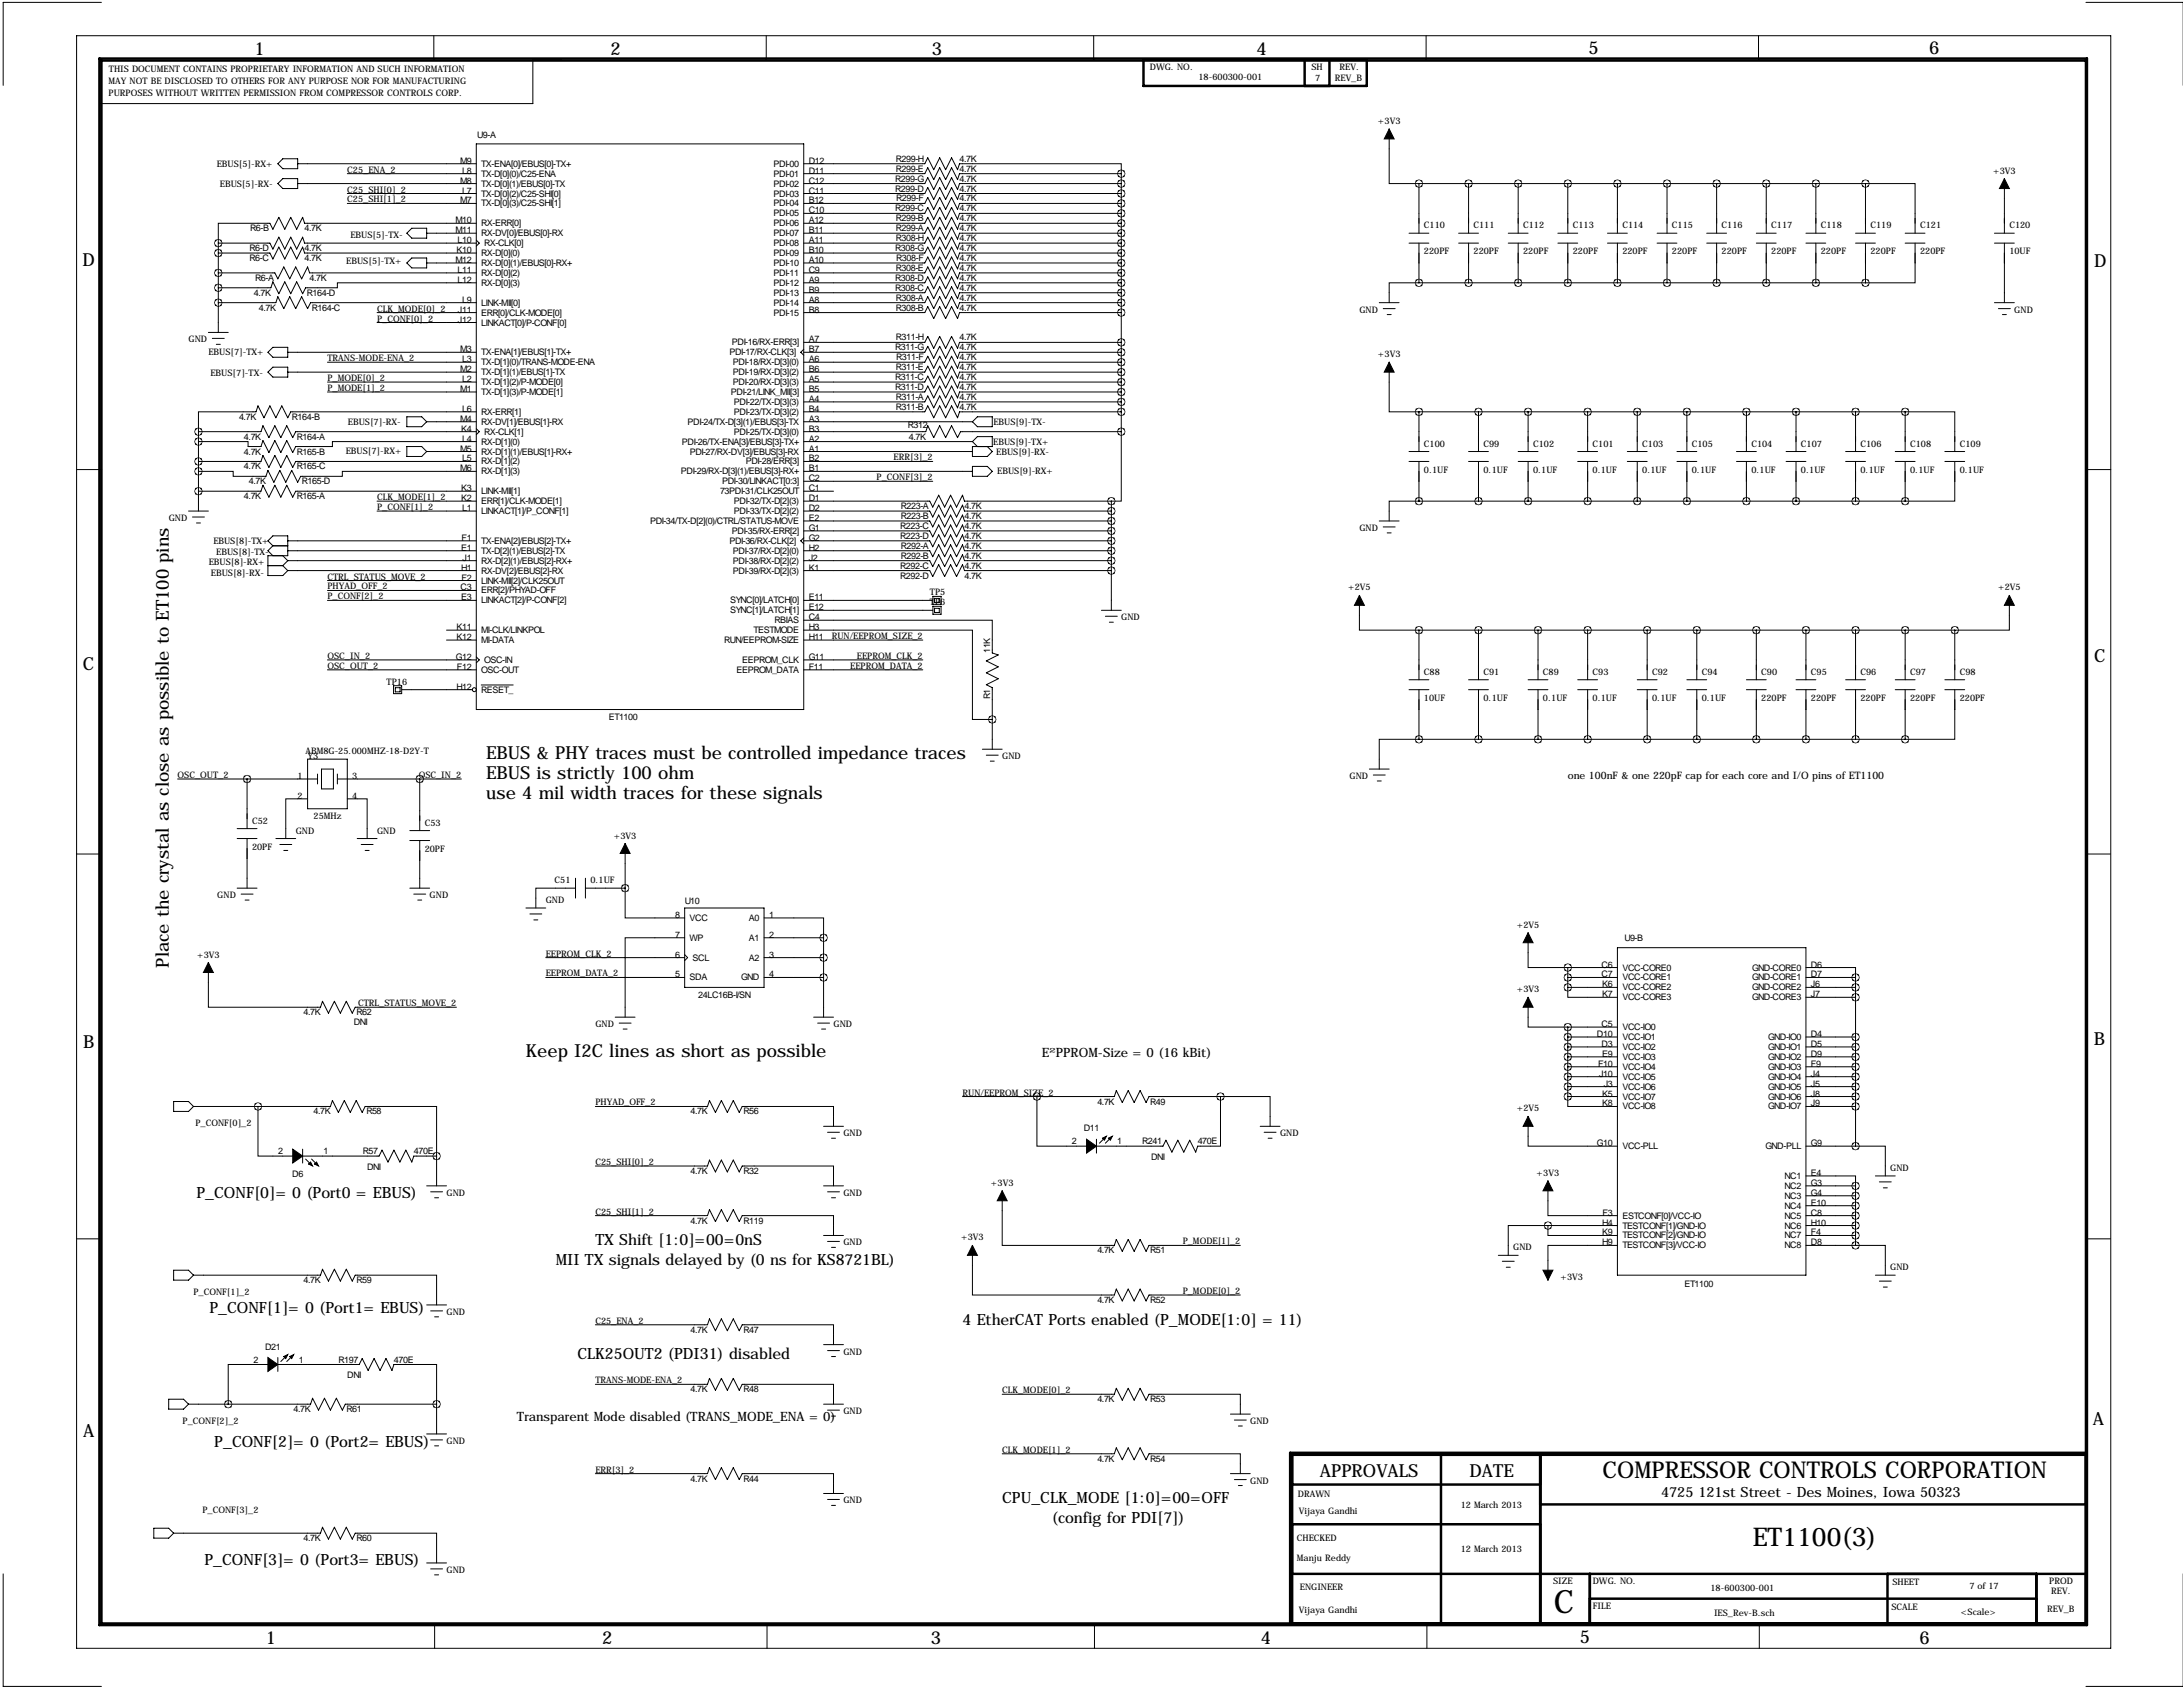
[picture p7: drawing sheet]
<svg xmlns="http://www.w3.org/2000/svg" width="559mm" height="432mm" viewBox="0 0 559 432" stroke-linecap="round" stroke-linejoin="round" font-family="sans-serif">
<defs><g id="words">
<text font-size="8.2" x="397.7" y="412.8">C</text>
<text font-size="6.6" x="448.7" y="395.8">ET1100(3)</text>
<text font-size="5.9" x="410.2" y="378.2">COMPRESSOR CONTROLS CORPORATION</text>
<g font-size="4.6">
<text x="65.1" y="14">1</text>
<text x="156.3" y="14">2</text>
<text x="238.5" y="14">3</text>
<text x="321.6" y="14">4</text>
<text x="406.6" y="13.8">5</text>
<text x="493.8" y="13.8">6</text>
<text x="21.1" y="68.1">D</text>
<text x="536.1" y="68.4">D</text>
<text x="21.2" y="171.4">C</text>
<text x="536" y="169.4">C</text>
<text x="124.5" y="194.3">EBUS &amp; PHY traces must be controlled impedance traces</text>
<text x="124.5" y="199.4">EBUS is strictly 100 ohm</text>
<text x="124.5" y="204.5">use 4 mil width traces for these signals</text>
<text x="43.2" y="247.6" transform="rotate(-90 43.2 247.6)">Place the crystal as close as possible to ET100 pins</text>
<text x="21.3" y="268.3">B</text>
<text x="535.9" y="267.4">B</text>
<text x="134.6" y="270.5">Keep I2C lines as short as possible</text>
<text x="535.7" y="364.7">A</text>
<text x="21.3" y="367.8">A</text>
<text x="337.8" y="378">APPROVALS</text>
<text x="376.2" y="378">DATE</text>
<text x="68" y="420.8">1</text>
<text x="154.1" y="420.8">2</text>
<text x="238.3" y="420.8">3</text>
<text x="322.7" y="420.7">4</text>
<text x="404.4" y="420.6">5</text>
<text x="491.4" y="420.8">6</text>
</g>
<g font-size="4">
<text x="50.3" y="306.6">P_CONF[0]= 0 (Port0 = EBUS)</text>
<text x="142.2" y="323.8">MII TX signals delayed by (0 ns for KS8721BL)</text>
<text x="152.4" y="318.8">TX Shift [1:0]=00=0nS</text>
<text x="53.6" y="336">P_CONF[1]= 0 (Port1= EBUS)</text>
<text x="246.4" y="339.1">4 EtherCAT Ports enabled (P_MODE[1:0] = 11)</text>
<text x="147.8" y="347.7">CLK25OUT2 (PDI31) disabled</text>
<text x="54.9" y="370.3">P_CONF[2]= 0 (Port2= EBUS)</text>
<text x="256.5" y="384.8">CPU_CLK_MODE [1:0]=00=OFF</text>
<text x="269.2" y="389.9">(config for PDI[7])</text>
<text x="52.3" y="400.6">P_CONF[3]= 0 (Port3= EBUS)</text>
</g>
<text font-size="3.6" x="425.2" y="383.3">4725 121st Street - Des Moines, Iowa 50323</text>
<g font-size="3.3">
<text x="266.7" y="270.5">E²PPROM-Size = 0 (16 kBit)</text>
<text x="132.3" y="363.7">Transparent Mode disabled (TRANS_MODE_ENA = 0)</text>
</g>
<text font-size="2.6" x="401.3" y="199.4">one 100nF &amp; one 220pF cap for each core and I/O pins of ET1100</text>
<g font-size="2.3">
<text x="294.3" y="17.9">DWG. NO.</text>
<text x="335.7" y="17.9">SH</text>
<text x="27.8" y="21.4">MAY NOT BE DISCLOSED TO OTHERS FOR ANY PURPOSE NOR FOR MANUFACTURING</text>
<text x="27.9" y="18.5">THIS DOCUMENT CONTAINS PROPRIETARY INFORMATION AND SUCH INFORMATION</text>
<text x="306.8" y="20.4">18-600300-001</text>
<text x="336.7" y="20.6">7</text>
<text x="341.7" y="20.6">REV_B</text>
<text x="342.9" y="18">REV.</text>
<text x="27.8" y="24.5">PURPOSES WITHOUT WRITTEN PERMISSION FROM COMPRESSOR CONTROLS CORP.</text>
<text x="122.2" y="35.3">U9-A</text>
<text x="352.7" y="31.8">+3V3</text>
<text x="117.8" y="41.9">M9</text>
<text x="207" y="41.9">D12</text>
<text x="229.3" y="41.4">R299-H</text>
<text x="245.6" y="41.4">4.7K</text>
<text x="55.5" y="42.8">EBUS[5]-RX+</text>
<text x="56.3" y="47.8">EBUS[5]-RX-</text>
<text x="88.9" y="44.2">C25_ENA_2</text>
<text x="117.8" y="47">M8</text>
<text x="118.3" y="44.4">L8</text>
<text x="123.2" y="42.7">TX-ENA[0]/EBUS[0]-TX+</text>
<text x="123.2" y="45.2">TX-D[0](0)/C25-ENA</text>
<text x="123.2" y="47.8">TX-D[0](1)/EBUS[0]-TX</text>
<text x="198" y="47.8">PDI-02</text>
<text x="198" y="45.2">PDI-01</text>
<text x="198" y="42.7">PDI-00</text>
<text x="207" y="47">C12</text>
<text x="207" y="44.4">D11</text>
<text x="229.2" y="46.5">R299-G</text>
<text x="229.3" y="43.9">R299-E</text>
<text x="245.6" y="43.9">4.7K</text>
<text x="245.6" y="46.5">4.7K</text>
<text x="510.2" y="44.4">+3V3</text>
<text x="88.9" y="49.3">C25_SHI[0]_2</text>
<text x="88.9" y="51.8">C25_SHI[1]_2</text>
<text x="117.8" y="52.1">M7</text>
<text x="118.3" y="49.5">L7</text>
<text x="123.2" y="50.3">TX-D[0](2)/C25-SHI[0]</text>
<text x="123.2" y="52.8">TX-D[0](3)/C25-SHI[1]</text>
<text x="198" y="50.3">PDI-03</text>
<text x="198" y="52.8">PDI-04</text>
<text x="207" y="49.5">C11</text>
<text x="207" y="52.1">B12</text>
<text x="229.2" y="49">R299-D</text>
<text x="229.4" y="51.6">R299-F</text>
<text x="245.6" y="49">4.7K</text>
<text x="245.6" y="51.6">4.7K</text>
<text x="64" y="59.2">R6-B</text>
<text x="78" y="59.2">4.7K</text>
<text x="116.6" y="57.1">M10</text>
<text x="116.6" y="59.7">M11</text>
<text x="123.2" y="57.9">RX-ERR[0]</text>
<text x="198" y="55.4">PDI-05</text>
<text x="198" y="57.9">PDI-06</text>
<text x="207" y="54.6">C10</text>
<text x="207" y="57.1">A12</text>
<text x="207" y="59.7">B11</text>
<text x="229.2" y="54.1">R299-C</text>
<text x="229.3" y="59.2">R299-A</text>
<text x="229.3" y="56.6">R299-B</text>
<text x="245.6" y="59.2">4.7K</text>
<text x="245.6" y="56.6">4.7K</text>
<text x="245.6" y="54.1">4.7K</text>
<text x="364.5" y="58.4">C110</text>
<text x="377.2" y="58.4">C111</text>
<text x="389.9" y="58.4">C112</text>
<text x="402.6" y="58.4">C113</text>
<text x="415.3" y="58.4">C114</text>
<text x="428" y="58.4">C115</text>
<text x="440.7" y="58.4">C116</text>
<text x="453.4" y="58.4">C117</text>
<text x="466.1" y="58.4">C118</text>
<text x="478.8" y="58.4">C119</text>
<text x="491.5" y="58.4">C121</text>
<text x="514.3" y="58.4">C120</text>
<text x="63.9" y="64.3">R6-D</text>
<text x="78" y="64.3">4.7K</text>
<text x="89.7" y="61">EBUS[5]-TX-</text>
<text x="116.8" y="64.8">K10</text>
<text x="117.1" y="62.2">L10</text>
<text x="123.2" y="60.5">RX-DV[0]/EBUS[0]-RX</text>
<text x="123.2" y="65.5">RX-D[0](0)</text>
<text x="124" y="63">RX-CLK[0]</text>
<text x="198" y="60.5">PDI-07</text>
<text x="198" y="63">PDI-08</text>
<text x="198" y="65.5">PDI-09</text>
<text x="207" y="62.2">A11</text>
<text x="207" y="64.8">B10</text>
<text x="229.2" y="64.3">R308-G</text>
<text x="229.3" y="61.7">R308-H</text>
<text x="245.6" y="64.3">4.7K</text>
<text x="245.6" y="61.7">4.7K</text>
<text x="364.5" y="65.1">220PF</text>
<text x="377.2" y="65.1">220PF</text>
<text x="389.9" y="65.1">220PF</text>
<text x="402.6" y="65.1">220PF</text>
<text x="415.3" y="65.1">220PF</text>
<text x="428" y="65.1">220PF</text>
<text x="440.7" y="65.1">220PF</text>
<text x="453.4" y="65.1">220PF</text>
<text x="466.1" y="65.1">220PF</text>
<text x="478.8" y="65.1">220PF</text>
<text x="491.5" y="65.1">220PF</text>
<text x="514.3" y="65.1">10UF</text>
<text x="63.9" y="66.8">R6-C</text>
<text x="65.3" y="71.9">R6-A</text>
<text x="78" y="66.8">4.7K</text>
<text x="79.2" y="71.9">4.7K</text>
<text x="88.6" y="67.7">EBUS[5]-TX+</text>
<text x="116.6" y="67.3">M12</text>
<text x="117.1" y="69.8">L11</text>
<text x="123.2" y="68.1">RX-D[0](1)/EBUS[0]-RX+</text>
<text x="123.2" y="70.6">RX-D[0](2)</text>
<text x="198" y="68.1">PDI-10</text>
<text x="198" y="70.6">PDI-11</text>
<text x="207" y="67.3">A10</text>
<text x="207" y="69.8">C9</text>
<text x="229.2" y="71.9">R308-D</text>
<text x="229.3" y="69.3">R308-E</text>
<text x="229.4" y="66.8">R308-F</text>
<text x="245.6" y="71.9">4.7K</text>
<text x="245.6" y="69.3">4.7K</text>
<text x="245.6" y="66.8">4.7K</text>
<text x="65" y="75.7">4.7K</text>
<text x="78.5" y="75.7">R164-D</text>
<text x="117.1" y="72.4">L12</text>
<text x="118.3" y="77.5">L9</text>
<text x="123.2" y="73.2">RX-D[0](3)</text>
<text x="198" y="73.2">PDI-12</text>
<text x="198" y="75.7">PDI-13</text>
<text x="207" y="72.4">A9</text>
<text x="207" y="74.9">B9</text>
<text x="207" y="77.5">A8</text>
<text x="229.2" y="74.4">R308-C</text>
<text x="229.3" y="77">R308-A</text>
<text x="245.6" y="77">4.7K</text>
<text x="245.6" y="74.4">4.7K</text>
<text x="66.3" y="79.5">4.7K</text>
<text x="79.8" y="79.5">R164-C</text>
<text x="96.5" y="82.3">P_CONF[0]_2</text>
<text x="96.5" y="79.8">CLK_MODE[0]_2</text>
<text x="117.2" y="80">J11</text>
<text x="117.2" y="82.6">J12</text>
<text x="123.2" y="78.2">LINK-MII[0]</text>
<text x="123.2" y="80.8">ERR[0]/CLK-MODE[0]</text>
<text x="123.2" y="83.3">LINKACT[0]/P-CONF[0]</text>
<text x="198" y="78.2">PDI-14</text>
<text x="198" y="80.8">PDI-15</text>
<text x="207" y="80">B8</text>
<text x="229.3" y="79.5">R308-B</text>
<text x="245.6" y="79.5">4.7K</text>
<text x="348" y="80">GND</text>
<text x="515.6" y="80">GND</text>
<text x="48.3" y="87.6">GND</text>
<text x="187.3" y="88.4">PDI-16/RX-ERR[3]</text>
<text x="207" y="87.6">A7</text>
<text x="229.2" y="89.7">R311-G</text>
<text x="229.3" y="87.1">R311-H</text>
<text x="245.6" y="89.7">4.7K</text>
<text x="245.6" y="87.1">4.7K</text>
<text x="53.3" y="90.8">EBUS[7]-TX+</text>
<text x="83.8" y="92.5">TRANS-MODE-ENA_2</text>
<text x="117.8" y="90.2">M3</text>
<text x="117.8" y="95.3">M2</text>
<text x="118.3" y="92.7">L3</text>
<text x="123.2" y="90.9">TX-ENA[1]/EBUS[1]-TX+</text>
<text x="123.2" y="93.5">TX-D[1](0)/TRANS-MODE-ENA</text>
<text x="186.7" y="90.9">PDI-17/RX-CLK[3]</text>
<text x="187.6" y="93.5">PDI-18/RX-D[3](0)</text>
<text x="207" y="90.2">B7</text>
<text x="207" y="92.7">A6</text>
<text x="207" y="95.3">B6</text>
<text x="229.3" y="94.7">R311-E</text>
<text x="229.4" y="92.2">R311-F</text>
<text x="245.6" y="94.7">4.7K</text>
<text x="245.6" y="92.2">4.7K</text>
<text x="352.7" y="91.4">+3V3</text>
<text x="53.9" y="96.4">EBUS[7]-TX-</text>
<text x="83.8" y="97.5">P_MODE[0]_2</text>
<text x="83.8" y="100.1">P_MODE[1]_2</text>
<text x="117.8" y="100.3">M1</text>
<text x="118.3" y="97.8">L2</text>
<text x="123.2" y="96">TX-D[1](1)/EBUS[1]-TX</text>
<text x="123.2" y="98.6">TX-D[1](2)/P-MODE[0]</text>
<text x="123.2" y="101.1">TX-D[1](3)/P-MODE[1]</text>
<text x="187.1" y="101.1">PDI-21/LINK_MII[3]</text>
<text x="187.6" y="96">PDI-19/RX-D[3](2)</text>
<text x="187.6" y="98.6">PDI-20/RX-D[3](3)</text>
<text x="207" y="97.8">A5</text>
<text x="207" y="100.3">B5</text>
<text x="229.2" y="97.3">R311-C</text>
<text x="229.2" y="99.8">R311-D</text>
<text x="245.6" y="97.3">4.7K</text>
<text x="245.6" y="99.8">4.7K</text>
<text x="61.2" y="107.5">4.7K</text>
<text x="74.7" y="107.5">R164-B</text>
<text x="117.8" y="108">M4</text>
<text x="118.3" y="105.4">L6</text>
<text x="123.2" y="106.2">RX-ERR[1]</text>
<text x="187.9" y="103.6">PDI-22/TX-D[3](3)</text>
<text x="187.9" y="106.2">PDI-23/TX-D[3](2)</text>
<text x="207" y="102.9">A4</text>
<text x="207" y="105.4">B4</text>
<text x="207" y="108">A3</text>
<text x="229.3" y="102.4">R311-A</text>
<text x="229.3" y="104.9">R311-B</text>
<text x="245.6" y="102.4">4.7K</text>
<text x="245.6" y="104.9">4.7K</text>
<text x="62.5" y="112.5">4.7K</text>
<text x="76" y="112.5">R164-A</text>
<text x="89" y="108.7">EBUS[7]-RX-</text>
<text x="118" y="110.5">K4</text>
<text x="118.3" y="113">L4</text>
<text x="123.2" y="108.7">RX-DV[1]/EBUS[1]-RX</text>
<text x="123.2" y="113.8">RX-D[1](0)</text>
<text x="124" y="111.3">RX-CLK[1]</text>
<text x="174.6" y="113.8">PDI-26/TX-ENA[3]/EBUS[3]-TX+</text>
<text x="176" y="108.7">PDI-24/TX-D[3](1)/EBUS[3]-TX</text>
<text x="187.9" y="111.3">PDI-25/TX-D[3](0)</text>
<text x="207" y="110.5">B3</text>
<text x="207" y="113">A2</text>
<text x="232.4" y="109.5">R312</text>
<text x="232.6" y="112.5">4.7K</text>
<text x="254.2" y="113.8">EBUS[9]-TX+</text>
<text x="254.3" y="108.7">EBUS[9]-TX-</text>
<text x="62.5" y="116.3">4.7K</text>
<text x="76" y="116.3">R165-B</text>
<text x="88.5" y="116.3">EBUS[7]-RX+</text>
<text x="117.8" y="115.6">M5</text>
<text x="118.3" y="118.1">L5</text>
<text x="123.2" y="116.3">RX-D[1](1)/EBUS[1]-RX+</text>
<text x="123.2" y="118.9">RX-D[1](2)</text>
<text x="176.5" y="116.3">PDI-27/RX-DV[3]/EBUS[3]-RX</text>
<text x="190.9" y="118.9">PDI-28/ERR[3]</text>
<text x="207" y="115.6">A1</text>
<text x="207" y="118.1">B2</text>
<text x="228.7" y="117.9">ERR[3]_2</text>
<text x="255" y="116.6">EBUS[9]-RX-</text>
<text x="364.5" y="114.3">C100</text>
<text x="379.7" y="114.3">C99</text>
<text x="392.4" y="114.3">C102</text>
<text x="407.7" y="114.3">C101</text>
<text x="420.4" y="114.3">C103</text>
<text x="433.1" y="114.3">C105</text>
<text x="448.3" y="114.3">C104</text>
<text x="461" y="114.3">C107</text>
<text x="476.2" y="114.3">C106</text>
<text x="488.9" y="114.3">C108</text>
<text x="501.6" y="114.3">C109</text>
<text x="62.5" y="120.2">4.7K</text>
<text x="63.7" y="124">4.7K</text>
<text x="76" y="120.2">R165-C</text>
<text x="77.3" y="124">R165-D</text>
<text x="117.8" y="120.7">M6</text>
<text x="118" y="125.7">K3</text>
<text x="123.2" y="121.4">RX-D[1](3)</text>
<text x="174.3" y="121.4">PDI-29/RX-D[3](1)/EBUS[3]-RX+</text>
<text x="184.8" y="124">PDI-30/LINKACT[0:3]</text>
<text x="207" y="120.7">B1</text>
<text x="207" y="123.2">C2</text>
<text x="207" y="125.7">C1</text>
<text x="224.4" y="122.9">P_CONF[3]_2</text>
<text x="255.3" y="121.4">EBUS[9]-RX+</text>
<text x="364.5" y="121">0.1UF</text>
<text x="379.7" y="121">0.1UF</text>
<text x="392.4" y="121">0.1UF</text>
<text x="407.7" y="121">0.1UF</text>
<text x="420.4" y="121">0.1UF</text>
<text x="433.1" y="121">0.1UF</text>
<text x="448.3" y="121">0.1UF</text>
<text x="461" y="121">0.1UF</text>
<text x="476.2" y="121">0.1UF</text>
<text x="488.9" y="121">0.1UF</text>
<text x="501.6" y="121">0.1UF</text>
<text x="62.5" y="127.8">4.7K</text>
<text x="76" y="127.8">R165-A</text>
<text x="96.5" y="128">CLK_MODE[1]_2</text>
<text x="96.5" y="130.6">P_CONF[1]_2</text>
<text x="118" y="128.3">K2</text>
<text x="118.3" y="130.8">L1</text>
<text x="123.2" y="126.5">LINK-MII[1]</text>
<text x="123.2" y="129">ERR[1]/CLK-MODE[1]</text>
<text x="123.2" y="131.6">LINKACT[1]/P_CONF[1]</text>
<text x="184.3" y="126.5">73PDI-31/CLK25OUT</text>
<text x="187.9" y="129">PDI-32/TX-D[2](3)</text>
<text x="187.9" y="131.6">PDI-33/TX-D[2](2)</text>
<text x="207" y="128.3">D1</text>
<text x="207" y="130.8">D2</text>
<text x="230.6" y="130.3">R223-A</text>
<text x="246.9" y="130.3">4.7K</text>
<text x="43.2" y="133.4">GND</text>
<text x="166.4" y="134.1">PDI-34/TX-D[2](0)/CTRL/STATUS-MOVE</text>
<text x="187.3" y="136.7">PDI-35/RX-ERR[2]</text>
<text x="207" y="133.4">E2</text>
<text x="207" y="135.9">G1</text>
<text x="230.4" y="137.9">R223-D</text>
<text x="230.4" y="135.4">R223-C</text>
<text x="230.6" y="132.9">R223-B</text>
<text x="246.9" y="137.9">4.7K</text>
<text x="246.9" y="135.4">4.7K</text>
<text x="246.9" y="132.9">4.7K</text>
<text x="348" y="135.9">GND</text>
<text x="54.6" y="139.2">EBUS[8]-TX+</text>
<text x="55.4" y="142">EBUS[8]-TX-</text>
<text x="118" y="141">E1</text>
<text x="118.1" y="138.4">F1</text>
<text x="118.4" y="143.5">J1</text>
<text x="123.2" y="139.2">TX-ENA[2]/EBUS[2]-TX+</text>
<text x="123.2" y="141.7">TX-D[2](1)/EBUS[2]-TX</text>
<text x="186.7" y="139.2">PDI-36/RX-CLK[2]</text>
<text x="187.6" y="141.7">PDI-37/RX-D[2](0)</text>
<text x="207" y="138.4">G2</text>
<text x="207" y="141">H2</text>
<text x="207" y="143.5">J2</text>
<text x="230.6" y="140.5">R292-A</text>
<text x="230.6" y="143">R292-B</text>
<text x="246.9" y="140.5">4.7K</text>
<text x="246.9" y="143">4.7K</text>
<text x="53.5" y="144.5">EBUS[8]-RX+</text>
<text x="54" y="147.3">EBUS[8]-RX-</text>
<text x="83.8" y="148.3">CTRL_STATUS_MOVE_2</text>
<text x="118" y="146.1">H1</text>
<text x="118.1" y="148.6">F2</text>
<text x="123.2" y="144.3">RX-D[2](1)/EBUS[2]-RX+</text>
<text x="123.2" y="146.8">RX-DV[2]/EBUS[2]-RX</text>
<text x="123.2" y="149.4">LINK-MII[2]/CLK25OUT</text>
<text x="187.6" y="144.3">PDI-38/RX-D[2](2)</text>
<text x="187.6" y="146.8">PDI-39/RX-D[2](3)</text>
<text x="207" y="146.1">K1</text>
<text x="230.4" y="148.1">R292-D</text>
<text x="230.4" y="145.6">R292-C</text>
<text x="246.9" y="148.1">4.7K</text>
<text x="246.9" y="145.6">4.7K</text>
<text x="83.8" y="150.9">PHYAD_OFF_2</text>
<text x="83.8" y="153.4">P_CONF[2]_2</text>
<text x="117.9" y="151.1">C3</text>
<text x="118" y="153.7">E3</text>
<text x="123.2" y="151.9">ERR[2]/PHYAD-OFF</text>
<text x="123.2" y="154.4">LINKACT[2]/P-CONF[2]</text>
<text x="186.9" y="154.4">SYNC[0]/LATCH[0]</text>
<text x="207" y="153.7">E11</text>
<text x="238.1" y="152.4">TP5</text>
<text x="238.1" y="154.9">TP6</text>
<text x="345.1" y="151.1">+2V5</text>
<text x="511.5" y="151.1">+2V5</text>
<text x="116.8" y="161.3">K11</text>
<text x="186.9" y="157">SYNC[1]/LATCH[1]</text>
<text x="198.3" y="159.5">RBIAS</text>
<text x="207" y="156.2">E12</text>
<text x="207" y="158.8">C4</text>
<text x="207" y="161.3">H3</text>
<text x="287" y="158.8">GND</text>
<text x="116.8" y="163.8">K12</text>
<text x="123.2" y="162.1">MI-CLK/LINKPOL</text>
<text x="123.2" y="164.6">MI-DATA</text>
<text x="185.4" y="164.6">RUN/EEPROM-SIZE</text>
<text x="192.9" y="162.1">TESTMODE</text>
<text x="207" y="163.8">H11</text>
<text x="212.9" y="163.6">RUN/EEPROM_SIZE_2</text>
<text x="253.5" y="167.1" transform="rotate(-90 253.5 167.1)">11K</text>
<text x="83.8" y="168.7">OSC_IN_2</text>
<text x="83.8" y="171.2">OSC_OUT_2</text>
<text x="116.7" y="168.9">G12</text>
<text x="117" y="171.5">F12</text>
<text x="123.2" y="172.2">OSC-OUT</text>
<text x="124" y="169.7">OSC-IN</text>
<text x="188.5" y="172.2">EEPROM_DATA</text>
<text x="190" y="169.7">EEPROM_CLK</text>
<text x="207" y="168.9">G11</text>
<text x="207" y="171.5">F11</text>
<text x="217.6" y="171.2">EEPROM_DATA_2</text>
<text x="219.4" y="168.7">EEPROM_CLK_2</text>
<text x="364.5" y="172.7">C88</text>
<text x="379.7" y="172.7">C91</text>
<text x="395" y="172.7">C89</text>
<text x="407.7" y="172.7">C93</text>
<text x="422.9" y="172.7">C92</text>
<text x="435.6" y="172.7">C94</text>
<text x="450.8" y="172.7">C90</text>
<text x="463.5" y="172.7">C95</text>
<text x="476.2" y="172.7">C96</text>
<text x="488.9" y="172.7">C97</text>
<text x="501.6" y="172.7">C98</text>
<text x="99" y="175.3">TP16</text>
<text x="116.8" y="176.5">H12</text>
<text x="123.2" y="177.3">RESET_</text>
<text x="253.5" y="179" transform="rotate(-90 253.5 179)">R1</text>
<text x="364.5" y="179.4">10UF</text>
<text x="379.7" y="179.4">0.1UF</text>
<text x="395" y="179.4">0.1UF</text>
<text x="407.7" y="179.4">0.1UF</text>
<text x="422.9" y="179.4">0.1UF</text>
<text x="435.6" y="179.4">0.1UF</text>
<text x="450.8" y="179.4">220PF</text>
<text x="463.5" y="179.4">220PF</text>
<text x="476.2" y="179.4">220PF</text>
<text x="488.9" y="179.4">220PF</text>
<text x="501.6" y="179.4">220PF</text>
<text x="155.8" y="184.4">ET1100</text>
<text x="78.2" y="193">ABM8G-25.000MHZ-18-D2Y-T</text>
<text x="78.7" y="194.3">Y3</text>
<text x="256.5" y="194.3">GND</text>
<text x="45.5" y="199.1">OSC_OUT_2</text>
<text x="76.2" y="199.4">1</text>
<text x="90.2" y="199.4">3</text>
<text x="107.2" y="199.1">OSC_IN_2</text>
<text x="345.4" y="199.4">GND</text>
<text x="76.2" y="204.5">2</text>
<text x="80.3" y="209.5">25MHz</text>
<text x="90.2" y="204.5">4</text>
<text x="64.5" y="210.8">C52</text>
<text x="75.7" y="213.4">GND</text>
<text x="96.5" y="213.4">GND</text>
<text x="108.7" y="211.3">C53</text>
<text x="157.1" y="214.6">+3V3</text>
<text x="64.5" y="217.5">20PF</text>
<text x="108.7" y="218">20PF</text>
<text x="142" y="226.1">C51</text>
<text x="151.1" y="226.1">0.1UF</text>
<text x="55.6" y="229.9">GND</text>
<text x="110" y="229.9">GND</text>
<text x="139.7" y="231.1">GND</text>
<text x="175.3" y="231.4">U10</text>
<text x="172.8" y="234.9">8</text>
<text x="176.5" y="235.7">VCC</text>
<text x="191.7" y="235.7">A0</text>
<text x="196.8" y="234.9">1</text>
<text x="388.3" y="237.5">+2V5</text>
<text x="50.4" y="245.1">+3V3</text>
<text x="139.7" y="244.9">EEPROM_CLK_2</text>
<text x="172.8" y="245.1">6</text>
<text x="172.8" y="240">7</text>
<text x="176.5" y="240.8">WP</text>
<text x="177.3" y="245.9">SCL</text>
<text x="191.7" y="240.8">A1</text>
<text x="191.7" y="245.9">A2</text>
<text x="196.8" y="240">2</text>
<text x="196.8" y="245.1">3</text>
<text x="415.8" y="240.8">U9-B</text>
<text x="139.7" y="249.9">EEPROM_DATA_2</text>
<text x="172.8" y="250.2">5</text>
<text x="176.5" y="251">SDA</text>
<text x="189.7" y="251">GND</text>
<text x="196.8" y="250.2">4</text>
<text x="410" y="247.6">C6</text>
<text x="410" y="250.2">C7</text>
<text x="415.3" y="248.4">VCC-CORE0</text>
<text x="415.3" y="251">VCC-CORE1</text>
<text x="448.5" y="248.4">GND-CORE0</text>
<text x="448.5" y="251">GND-CORE1</text>
<text x="463.5" y="247.6">D6</text>
<text x="463.5" y="250.2">D7</text>
<text x="91.7" y="257.6">CTRL_STATUS_MOVE_2</text>
<text x="178.7" y="255.5">24LC16B-I/SN</text>
<text x="388.3" y="254">+3V3</text>
<text x="410.1" y="252.7">K6</text>
<text x="410.1" y="255.3">K7</text>
<text x="415.3" y="253.5">VCC-CORE2</text>
<text x="415.3" y="256">VCC-CORE3</text>
<text x="448.5" y="253.5">GND-CORE2</text>
<text x="448.5" y="256">GND-CORE3</text>
<text x="463.5" y="252.7">J6</text>
<text x="463.5" y="255.3">J7</text>
<text x="77.7" y="259.9">4.7K</text>
<text x="90.6" y="262.4">DNI</text>
<text x="91.2" y="259.9">R62</text>
<text x="152.4" y="262.9">GND</text>
<text x="213.4" y="262.9">GND</text>
<text x="410" y="262.9">C5</text>
<text x="415.3" y="263.7">VCC-IO0</text>
<text x="408.8" y="265.4">D10</text>
<text x="410" y="268">D3</text>
<text x="415.3" y="266.2">VCC-IO1</text>
<text x="415.3" y="268.7">VCC-IO2</text>
<text x="452.6" y="266.2">GND-IO0</text>
<text x="452.6" y="268.7">GND-IO1</text>
<text x="463.5" y="265.4">D4</text>
<text x="463.5" y="268">D5</text>
<text x="409.1" y="273">F10</text>
<text x="409.3" y="275.6">J10</text>
<text x="410.1" y="270.5">E9</text>
<text x="415.3" y="271.3">VCC-IO3</text>
<text x="415.3" y="273.8">VCC-IO4</text>
<text x="452.6" y="271.3">GND-IO2</text>
<text x="452.6" y="273.8">GND-IO3</text>
<text x="463.5" y="270.5">D9</text>
<text x="463.5" y="273">F9</text>
<text x="463.5" y="275.6">J4</text>
<text x="246.4" y="280.4">RUN/EEPROM_SIZE_2</text>
<text x="410.1" y="280.7">K5</text>
<text x="410.5" y="278.1">J3</text>
<text x="415.3" y="276.4">VCC-IO5</text>
<text x="415.3" y="278.9">VCC-IO6</text>
<text x="415.3" y="281.4">VCC-IO7</text>
<text x="452.6" y="276.4">GND-IO4</text>
<text x="452.6" y="278.9">GND-IO5</text>
<text x="452.6" y="281.4">GND-IO6</text>
<text x="463.5" y="278.1">J5</text>
<text x="463.5" y="280.7">J8</text>
<text x="80.2" y="285.3">4.7K</text>
<text x="93.8" y="285.3">R58</text>
<text x="152.4" y="283">PHYAD_OFF_2</text>
<text x="176.8" y="285.3">4.7K</text>
<text x="190.3" y="285.3">R56</text>
<text x="280.9" y="282.7">4.7K</text>
<text x="294.4" y="282.7">R49</text>
<text x="388.3" y="284.5">+2V5</text>
<text x="410.1" y="283.2">K8</text>
<text x="415.3" y="284">VCC-IO8</text>
<text x="452.6" y="284">GND-IO7</text>
<text x="463.5" y="283.2">J9</text>
<text x="50" y="288.3">P_CONF[0]_2</text>
<text x="215.9" y="290.8">GND</text>
<text x="274.4" y="292.9">2</text>
<text x="277.4" y="289.6">D11</text>
<text x="286" y="292.9">1</text>
<text x="292.4" y="292.9">R241</text>
<text x="306.6" y="292.9">470E</text>
<text x="327.7" y="290.8">GND</text>
<text x="408.8" y="293.4">G10</text>
<text x="463.5" y="293.4">G9</text>
<text x="71.2" y="295.4">2</text>
<text x="82.8" y="295.4">1</text>
<text x="92.9" y="295.4">R57</text>
<text x="94" y="299.5">DNI</text>
<text x="105.9" y="295.4">470E</text>
<text x="152.4" y="298.2">C25_SHI[0]_2</text>
<text x="294.6" y="296.9">DNI</text>
<text x="415.3" y="294.1">VCC-PLL</text>
<text x="451.9" y="294.1">GND-PLL</text>
<text x="483.9" y="299.7">GND</text>
<text x="74.8" y="301.3">D6</text>
<text x="176.8" y="300.5">4.7K</text>
<text x="190.3" y="300.5">R32</text>
<text x="253.6" y="303.5">+3V3</text>
<text x="393.3" y="301">+3V3</text>
<text x="456.8" y="301.8">NC1</text>
<text x="456.8" y="304.3">NC2</text>
<text x="463.5" y="301">E4</text>
<text x="463.5" y="303.5">G3</text>
<text x="114.3" y="306.1">GND</text>
<text x="152.4" y="310.9">C25_SHI[1]_2</text>
<text x="215.9" y="306.1">GND</text>
<text x="410.2" y="311.1">F3</text>
<text x="415.3" y="311.9">ESTCONF[0]/VCC-IO</text>
<text x="456.8" y="306.8">NC3</text>
<text x="456.8" y="309.4">NC4</text>
<text x="456.8" y="311.9">NC5</text>
<text x="463.5" y="306.1">G4</text>
<text x="463.5" y="308.6">E10</text>
<text x="463.5" y="311.1">C8</text>
<text x="176.8" y="313.2">4.7K</text>
<text x="190.3" y="313.2">R119</text>
<text x="246" y="317.5">+3V3</text>
<text x="410.1" y="313.7">H4</text>
<text x="410.1" y="316.2">K9</text>
<text x="415.3" y="314.5">TESTCONF[1]/GND-IO</text>
<text x="415.3" y="317">TESTCONF[2]/GND-IO</text>
<text x="456.8" y="317">NC7</text>
<text x="456.8" y="314.5">NC6</text>
<text x="463.5" y="316.2">F4</text>
<text x="463.5" y="313.7">H10</text>
<text x="215.9" y="318.8">GND</text>
<text x="280.9" y="320.8">4.7K</text>
<text x="294.4" y="320.8">R51</text>
<text x="302.7" y="318.5">P_MODE[1]_2</text>
<text x="387.3" y="320">GND</text>
<text x="410.1" y="318.8">H9</text>
<text x="415.3" y="319.5">TESTCONF[3]/VCC-IO</text>
<text x="456.8" y="319.5">NC8</text>
<text x="463.5" y="318.8">D8</text>
<text x="77.7" y="328.4">4.7K</text>
<text x="91.2" y="328.4">R59</text>
<text x="399.4" y="327.7">+3V3</text>
<text x="431.2" y="329.4">ET1100</text>
<text x="483.9" y="325.1">GND</text>
<text x="49.5" y="331.5">P_CONF[1]_2</text>
<text x="280.9" y="333.5">4.7K</text>
<text x="294.4" y="333.5">R52</text>
<text x="302.7" y="331.2">P_MODE[0]_2</text>
<text x="114.3" y="336.5">GND</text>
<text x="152.4" y="338.8">C25_ENA_2</text>
<text x="176.8" y="341.1">4.7K</text>
<text x="190.3" y="341.1">R47</text>
<text x="67.9" y="345.4">D21</text>
<text x="215.9" y="346.7">GND</text>
<text x="64.9" y="348.7">2</text>
<text x="76.5" y="348.7">1</text>
<text x="86.6" y="348.7">R197</text>
<text x="88.9" y="352.8">DNI</text>
<text x="100.8" y="348.7">470E</text>
<text x="152.4" y="354.1">TRANS-MODE-ENA_2</text>
<text x="176.8" y="356.4">4.7K</text>
<text x="190.3" y="356.4">R48</text>
<text x="256.5" y="356.6">CLK_MODE[0]_2</text>
<text x="280.9" y="358.9">4.7K</text>
<text x="294.4" y="358.9">R53</text>
<text x="46.7" y="364.5">P_CONF[2]_2</text>
<text x="75.2" y="361.5">4.7K</text>
<text x="88.7" y="361.5">R61</text>
<text x="215.9" y="361.9">GND</text>
<text x="320" y="364.5">GND</text>
<text x="114.3" y="369.6">GND</text>
<text x="256.5" y="371.9">CLK_MODE[1]_2</text>
<text x="152.4" y="376.9">ERR[3]_2</text>
<text x="280.9" y="374.2">4.7K</text>
<text x="294.4" y="374.2">R54</text>
<text x="176.8" y="379.2">4.7K</text>
<text x="190.3" y="379.2">R44</text>
<text x="320" y="379.7">GND</text>
<text x="332.2" y="383.3">DRAWN</text>
<text x="51.8" y="387.3">P_CONF[3]_2</text>
<text x="215.9" y="384.8">GND</text>
<text x="332.5" y="387.6">Vijaya Gandhi</text>
<text x="373.9" y="385.9">12 March 2013</text>
<text x="77.7" y="394.5">4.7K</text>
<text x="91.2" y="394.5">R60</text>
<text x="332" y="394.5">CHECKED</text>
<text x="332" y="399.5">Manju Reddy</text>
<text x="373.9" y="397.3">12 March 2013</text>
<text x="114.3" y="402.6">GND</text>
<text x="332.7" y="406.9">ENGINEER</text>
<text x="397.6" y="405.4">SIZE</text>
<text x="407.7" y="405.4">DWG. NO.</text>
<text x="437.9" y="407.2">18-600300-001</text>
<text x="484.4" y="405.6">SHEET</text>
<text x="504.1" y="406.7">7 of 17</text>
<text x="524.6" y="405.4">PROD</text>
<text x="525.1" y="407.9">REV.</text>
<text x="332.5" y="412.7">Vijaya Gandhi</text>
<text x="407.7" y="411.7">FILE</text>
<text x="438.8" y="413.6">IES_Rev-B.sch</text>
<text x="484.2" y="412">SCALE</text>
<text x="501.9" y="413.3">&lt;Scale&gt;</text>
<text x="524.1" y="412.5">REV_B</text>
</g>
</g></defs>
<g fill="none" stroke="#000" stroke-width=".26">
<path d="M19.6 9.1h520.7v412.8h-520.7zM26 .6h-25.2v21.2M111 9.1v6.4M143.6 15.4h-7.2v11.1h-110.8M196.1 9.1v6.4M280 9.1v6.4M365 9.1v6.4M450.1 9.1v6.4M534 .6h24.8M121.9 36.8h83.8v144.8h-83.8zM355.6 33v14h7.6M71.1 47l1.3-1.3h3.8v2.6h-3.8z"/>
<path d="M72.4 40.6h3.8v2.6h-3.8l-1.3-1.3zM76.2 41.9h45.7M76.2 47h45.7M88.9 44.4h33M88.9 49.5h33M88.9 52.1h33M104.1 59.7l1.3-1.3h3.8v2.6h-3.8zM109.2 59.7h12.7M121.9 57.1h-43.9l-.5-1.5-1.6 3.1-1.5-3.1-1.5 3.1-1.5-3.1-1.6 3.1-.7-1.6h-13.2v5.1M205.7 41.9h31l.8-1.5 1.5 3 1.5-3 1.6 3 1.5-3 1.5 3 .5-1.5h41.4v2.5M205.7 59.7h31l.8-1.5 1.5 3 1.5-3 1.6 3 1.5-3 1.5 3 .5-1.5h41.4M205.7 44.4h31l.8-1.5 1.5 3.1 1.5-3.1 1.6 3.1 1.5-3.1 1.5 3.1 .5-1.6h41.4"/>
<path d="M205.7 47h31l.8-1.5 1.5 3 1.5-3 1.6 3 1.5-3 1.5 3 .5-1.5h41.4M205.7 49.5h31l.8-1.5 1.5 3.1 1.5-3.1 1.6 3.1 1.5-3.1 1.5 3.1 .5-1.6h41.4M205.7 52.1h31l.8-1.6 1.5 3.1 1.5-3.1 1.6 3.1 1.5-3.1 1.5 3.1 .5-1.5h41.4M205.7 57.1h31l.8-1.5 1.5 3.1 1.5-3.1 1.6 3.1 1.5-3.1 1.5 3.1 .5-1.6h41.4M205.7 54.6h31l.8-1.5 1.5 3 1.5-3 1.6 3 1.5-3 1.5 3 .5-1.5h41.4M287 44.4v66.1M360.7 59.7h5.1M363.2 47v12.7M363.2 47h114.3M373.4 59.7h5.1M375.9 47v12.7M386.1 59.7h5.1"/>
<path d="M388.6 47v12.7M398.8 59.7h5.1M401.3 47v12.7M411.5 59.7h5.1M414 47v12.7M424.2 59.7h5.1M426.7 47v12.7M436.9 59.7h5.1M439.4 47v12.7M449.6 59.7h5.1M452.1 47v12.7M462.3 59.7h5.1"/>
<path d="M464.8 47v12.7M475 59.7h5.1M477.5 47h12.7v12.7M477.5 47v12.7M487.7 59.7h5.1M510.5 59.7h5.1M513.1 45.7v14M55.9 62.2h13.2l.7 1.6 1.6-3.1 1.5 3.1 1.5-3.1 1.5 3.1 1.6-3.1 .5 1.5h43.9M55.9 77.5h14.7l.5-1.6 1.5 3.1 1.6-3.1 1.5 3.1 1.5-3.1 1.5 3.1 .8-1.5h42.4M55.9 64.8h13.2l.7 1.5 1.6-3.1 1.5 3.1 1.5-3.1 1.5 3.1 1.6-3.1 .5 1.6h43.9M55.9 69.8h14.5l.7 1.6 1.5-3.1 1.6 3.1 1.5-3.1 1.5 3.1 1.5-3.1 .5 1.5h42.7M55.9 62.2v22.9"/>
<path d="M105.4 66h3.8v2.6h-3.8l-1.3-1.3zM109.2 67.3h12.7M121.9 72.4h-35.5v1.3h-8.2l-.7 1.5-1.6-3.1-1.5 3.1-1.5-3.1-1.5 3.1-1.6-3.1-.5 1.6h-13.4M121.9 61.5l.8 .7-.8 .8M205.7 62.2h31l.8-1.5 1.5 3.1 1.5-3.1 1.6 3.1 1.5-3.1 1.5 3.1 .5-1.6h41.4M205.7 64.8h31l.8-1.6 1.5 3.1 1.5-3.1 1.6 3.1 1.5-3.1 1.5 3.1 .5-1.5h41.4M205.7 67.3h31l.8-1.5 1.5 3 1.5-3 1.6 3 1.5-3 1.5 3 .5-1.5h41.4M205.7 69.8h31l.8-1.5 1.5 3.1 1.5-3.1 1.6 3.1 1.5-3.1 1.5 3.1 .5-1.6h41.4M205.7 72.4h31l.8-1.5 1.5 3 1.5-3 1.6 3 1.5-3 1.5 3 .5-1.5h41.4M205.7 77.5h31l.8-1.6 1.5 3.1 1.5-3.1 1.6 3.1 1.5-3.1 1.5 3.1 .5-1.5h41.4M205.7 74.9h31l.8-1.5 1.5 3.1 1.5-3.1 1.6 3.1 1.5-3.1 1.5 3.1 .5-1.6h41.4M353.1 77.5h5"/>
<path d="M354.1 79h3M360.7 62.2h5.1M363.2 72.4h-7.6v5.1M363.2 62.2v10.2M363.2 72.4h114.3M373.4 62.2h5.1M375.9 62.2v10.2M386.1 62.2h5.1M388.6 62.2v10.2M398.8 62.2h5.1M401.3 62.2v10.2M411.5 62.2h5.1"/>
<path d="M414 62.2v10.2M424.2 62.2h5.1M426.7 62.2v10.2M436.9 62.2h5.1M439.4 62.2v10.2M449.6 62.2h5.1M452.1 62.2v10.2M462.3 62.2h5.1M464.8 62.2v10.2M475 62.2h5.1M477.5 62.2v10.2M487.7 62.2h5.1"/>
<path d="M490.2 62.2v10.2h-12.7M510.5 62.2h5.1M510.5 77.5h5.1M511.6 79h3M513.1 62.2v15.3M53.3 85.1h5.1M54.4 86.6h3M55.4 88.1h1M68.6 90.2l1.2-1.3h3.9v2.5h-3.9zM68.6 95.2l1.2-1.2h3.9v2.5h-3.9zM73.7 90.2h48.2M73.7 95.2h48.2"/>
<path d="M83.8 92.7h38.1M83.8 97.8h38.1M96.5 80h25.4M96.5 82.6h25.4M205.7 80h31l.8-1.5 1.5 3 1.5-3 1.6 3 1.5-3 1.5 3 .5-1.5h41.4M205.7 90.2h31l.8-1.6 1.5 3.1 1.5-3.1 1.6 3.1 1.5-3.1 1.5 3.1 .5-1.5h41.4M205.7 92.7h31l.8-1.5 1.5 3 1.5-3 1.6 3 1.5-3 1.5 3 .5-1.5h41.4M205.7 95.2h31l.8-1.5 1.5 3.1 1.5-3.1 1.6 3.1 1.5-3.1 1.5 3.1 .5-1.6h41.4M205.7 97.8h31l.8-1.5 1.5 3 1.5-3 1.6 3 1.5-3 1.5 3 .5-1.5h41.4M205.7 87.6h31l.8-1.5 1.5 3.1 1.5-3.1 1.6 3.1 1.5-3.1 1.5 3.1 .5-1.6h41.4M205.7 89.4l-.7 .8 .7 .7M355.1 80.5h1"/>
<path d="M355.6 92.7v12.7h7.6M512.6 80.5h1M50.8 113h12.7v1.3h3.3l.5-1.5 1.5 3 1.6-3 1.5 3 1.5-3 1.5 3 .8-1.5h9.4v-1.3h36.8M50.8 118.1h16l.5-1.5 1.5 3 1.6-3 1.5 3 1.5-3 1.5 3 .8-1.5h46.2M50.8 110.5h16l.5-1.5 1.5 3 1.6-3 1.5 3 1.5-3 1.5 3 .8-1.5h46.2M50.8 110.5v20.3M83.8 100.3h38.1M104.1 114.3h3.8l1.3 1.3-1.3 1.2h-3.8zM104.1 106.7h3.8l1.3 1.2-1.3 1.3h-3.8zM109.2 115.6h12.7M109.2 107.9h12.7M121.9 105.4h-47.5l-.7 1.5-1.6-3-1.5 3-1.5-3-1.5 3-1.6-3-.5 1.5h-14.7v5.1"/>
<path d="M121.9 109.7l.8 .8-.8 .8M205.7 115.6h43.2M205.7 118.1h33.1M205.7 100.3h31l.8-1.5 1.5 3.1 1.5-3.1 1.6 3.1 1.5-3.1 1.5 3.1 .5-1.6h41.4M205.7 105.4h31l.8-1.5 1.5 3 1.5-3 1.6 3 1.5-3 1.5 3 .5-1.5h41.4M205.7 107.9h43.2M205.7 110.5h31.3l.5-1.5 1.5 3 1.5-3 1.6 3 1.5-3 1.5 3 .8-1.5h41.1M205.7 113h43.2M205.7 102.9h31l.8-1.6 1.5 3.1 1.5-3.1 1.6 3.1 1.5-3.1 1.5 3.1 .5-1.5h41.4M248.9 107.9l1.3-1.2h3.8v2.5h-3.8zM248.9 113l1.3-1.2h3.8v2.5h-5.1v2.5h3.8l1.3-1.2-1.3-1.3M248.9 119.4h3.8l1.3 1.2-1.3 1.3h-3.8z"/>
<path d="M248.9 113l1.3 1.3M287 110.5v17.8h-2.5M360.7 115.6h5.1M360.7 118.1h5.1M363.2 105.4v10.2M363.2 118.1v10.2M363.2 105.4h124.5M375.9 115.6h5.1M375.9 118.1h5.1M378.5 105.4v10.2M378.5 118.1v10.2M388.6 115.6h5.1"/>
<path d="M388.6 118.1h5.1M391.2 105.4v10.2M391.2 118.1v10.2M403.9 115.6h5M403.9 118.1h5M406.4 105.4v10.2M406.4 118.1v10.2M416.6 115.6h5M416.6 118.1h5M419.1 105.4v10.2M419.1 118.1v10.2M429.3 115.6h5"/>
<path d="M429.3 118.1h5M431.8 105.4v10.2M431.8 118.1v10.2M444.5 115.6h5.1M444.5 118.1h5.1M447 105.4v10.2M447 118.1v10.2M457.2 115.6h5.1M457.2 118.1h5.1M459.7 105.4v10.2M459.7 118.1v10.2M472.4 115.6h5.1"/>
<path d="M472.4 118.1h5.1M475 105.4v10.2M475 118.1v10.2M485.1 115.6h5.1M485.1 118.1h5.1M487.7 105.4h12.7v10.2M487.7 105.4v10.2M487.7 118.1v10.2M497.8 115.6h5.1M497.8 118.1h5.1M500.4 118.1v10.2h-12.7M19.7 120.2h6.4"/>
<path d="M48.3 130.8h5M49.3 132.3h3M50.3 133.9h1M50.8 120.6h8.9v1.3h8.4l.5-1.5 1.5 3 1.5-3 1.6 3 1.5-3 1.5 3 .8-1.5h10.6v-1.3h34.3M50.8 125.7h16l.5-1.5 1.5 3.1 1.6-3.1 1.5 3.1 1.5-3.1 1.5 3.1 .8-1.6h46.2M69.8 139.7l-1.2-1.3 1.2-1.2h3.9v5h-5.1v5.1h3.8l1.3-1.3M69.8 139.7h3.9M69.8 139.7l-1.2 1.3 1.2 1.2M73.7 138.4h48.2M96.5 128.3h25.4M96.5 130.8h25.4M205.7 125.7h7.7"/>
<path d="M205.7 120.6h43.2M205.7 128.3h32.3l.8 1.5 1.5-3.1 1.5 3.1 1.5-3.1 1.6 3.1 1.5-3.1 .5 1.6h37.6M205.7 130.8h32.3l.8 1.5 1.5-3 1.5 3 1.5-3 1.6 3 1.5-3 .5 1.5h37.6M205.7 138.4h32.3l.8 1.6 1.5-3.1 1.5 3.1 1.5-3.1 1.6 3.1 1.5-3.1 .5 1.5h37.6M205.7 123.2h33.1M205.7 133.3h32.3l.8 1.6 1.5-3.1 1.5 3.1 1.5-3.1 1.6 3.1 1.5-3.1 .5 1.5h37.6M205.7 135.9h32.3l.8 1.5 1.5-3 1.5 3 1.5-3 1.6 3 1.5-3 .5 1.5h37.6M205.7 137.7l-.7 .7 .7 .8M284.5 128.3v27.9M353.1 133.3h5M354.1 134.9h3M355.1 136.4h1"/>
<path d="M363.2 128.3h-7.6v5M363.2 128.3h124.5M533.9 120.2h6.4M68.6 144.8h3.8M72.4 142.2l1.3 1.3M72.4 144.8l1.3 1.2M73.7 141h48.2M73.7 143.5h48.2M73.7 146h48.2M73.7 143.5l-1.3 1.3M83.8 153.7h38.1M83.8 148.6h38.1"/>
<path d="M83.8 151.1h38.1M205.7 158.8h48.3v8.3l1.5 .5-3 1.6 3 1.5-3 1.5 3 1.5-3 1.6 1.5 .7v15.8M205.7 153.7h33.1M205.7 156.2h33.1M205.7 141h32.3l.8 1.5 1.5-3.1 1.5 3.1 1.5-3.1 1.6 3.1 1.5-3.1 .5 1.6h37.6M205.7 143.5h32.3l.8 1.5 1.5-3 1.5 3 1.5-3 1.6 3 1.5-3 .5 1.5h37.6M205.7 146h32.3l.8 1.6 1.5-3.1 1.5 3.1 1.5-3.1 1.6 3.1 1.5-3.1 .5 1.5h37.6M238.8 152.6l2.1 .1v2h-2.1zM238.8 155.1v2.1h2.1v-2h-2.1M239.2 153.1l1.2 .1v1h-1.2zM239.2 155.7v1.1h1.2v-1.1h-1.2M281.9 156.2h5.1"/>
<path d="M283 157.7h3M284 159.3h1M348 152.4v8.9h15.2M514.3 152.4v8.9h-13.9M83.8 168.9h38.1M83.8 171.4h38.1M102.4 176v1.1h-1.2v-1.1h1.2M102.8 175.5v2h-2.1v-2h2.1M102.9 176.5h18M114.3 161.3h7.6M114.3 163.8h7.6M121.9 168.1l.8 .8-.8 .8"/>
<path d="M123.2 175.3h8.2M205.7 161.3h43.2v22.8h5.1M205.7 163.8h30.5M205.7 168.9h30.5M205.7 171.4h30.5M360.7 174h5.1M360.7 176.5h5.1M363.2 161.3v12.7M363.2 176.5v12.7M363.2 161.3h137.2M375.9 174h5.1M375.9 176.5h5.1"/>
<path d="M378.5 161.3v12.7M378.5 176.5v12.7M391.2 174h5M391.2 176.5h5M393.7 161.3v12.7M393.7 176.5v12.7M403.9 174h5M403.9 176.5h5M406.4 161.3v12.7M406.4 176.5v12.7M419.1 174h5.1M419.1 176.5h5.1"/>
<path d="M421.6 161.3v12.7M421.6 176.5v12.7M431.8 174h5.1M431.8 176.5h5.1M434.3 161.3v12.7M434.3 176.5v12.7M447 174h5.1M447 176.5h5.1M449.6 161.3v12.7M449.6 176.5v12.7M459.7 174h5.1M459.7 176.5h5.1"/>
<path d="M462.3 161.3v12.7M462.3 176.5v12.7M472.4 174h5.1M472.4 176.5h5.1M475 161.3v12.7M475 176.5v12.7M485.1 174h5.1M485.1 176.5h5.1M487.7 161.3v12.7M487.7 176.5v12.7M497.8 174h5.1M497.8 176.5h5.1"/>
<path d="M500.4 176.5v12.7h-12.7M500.4 161.3v12.7M45.5 199.4h35.8M63.2 199.4v12.7M78.7 194.3h10.2v12.7h-10.2zM81.3 198.1v2.6M82.3 196.8h3v5.1h-3zM86.4 198.1v2.6M86.4 199.4h31.7M107.4 199.4v13.2M251.5 191.8h5M252.5 193.3h3"/>
<path d="M253.5 194.8h1M350.5 196.8h5.1M351.5 198.4h3.1M352.6 199.9h1M363.2 189.2h-10.1v7.6M363.2 189.2h124.5M19.6 218.6h6.4M60.7 212.1h5.1M60.7 214.6h5.1M63.2 214.6v12.7M70.6 214.6h5.1M71.6 216.2h3.1"/>
<path d="M72.6 217.7h1.1M78.7 204.5h-5.5v10.1M88.9 204.5h5.1v10.1M91.4 214.6h5.1M92.5 216.2h3M93.5 217.7h1M104.9 212.6h5.1M104.9 215.1h5.1M107.4 215.1v12.2M160 215.9v11.4M533.8 218.6h6.4M60.7 227.3h5.1"/>
<path d="M61.7 228.9h3.1M62.7 230.4h1.1M104.9 227.3h5.1M105.9 228.9h3.1M106.9 230.4h1M134.6 232.4h5.1M135.6 233.9h3.1M136.7 235.5h1M147.3 227.3h-10.1v5.1M147.3 224.8v5.1M149.9 227.3h10.1M149.9 224.8v5.1"/>
<path d="M160 227.3v7.6h15.3M175.3 232.4h20.3v20.3h-20.3zM195.6 234.9h15.2v5.1M391.2 238.8v8.8h10.1M53.3 246.4v11.4h28.7l.5-1.5 1.6 3 1.5-3 1.5 3 1.5-3 1.6 3 .7-1.5h25.9M139.7 250.2h35.6M139.7 245.1h35.6M175.3 240h-15.3v20.3M175.3 244.3l.7 .8-.7 .8M195.6 250.2h15.2M195.6 245.1h15.2M195.6 240h15.2"/>
<path d="M210.8 240v20.3M391.2 255.3v7.6h10.1M401.3 252.7v2.6h12.7M401.3 247.6v5.1M401.3 247.6h12.7M401.3 250.2h12.7M401.3 252.7h12.7M414 242.6h48.3v83.8h-48.3zM462.3 247.6h12.7v2.6M462.3 250.2h12.7M462.3 252.7h12.7M462.3 255.3h12.7"/>
<path d="M475 250.2v43.2M157.5 260.3h5.1M158.5 261.9h3M159.5 263.4h1M208.3 260.3h5.1M209.3 261.9h3M210.3 263.4h1M401.3 262.9v17.8M401.3 262.9h12.7M401.3 265.4h12.7M401.3 268h12.7M401.3 270.5h12.7"/>
<path d="M401.3 273h12.7M401.3 275.6h12.7M401.3 278.1h12.7M462.3 265.4h12.7M462.3 268h12.7M462.3 270.5h12.7M462.3 273h12.7M462.3 275.6h12.7M462.3 278.1h12.7M44.4 281.9h3.9l1.2 1.3-1.2 1.3h-3.9zM49.5 283.2h35.1l.5-1.5 1.5 3 1.5-3 1.6 3 1.5-3 1.5 3 .8-1.5h18.3v12.7M66 283.2v12.7h8.9"/>
<path d="M77.5 295.9h19.5l.8-1.5 1.5 3 1.5-3 1.6 3 1.5-3 1.5 3 .5-1.5h5.9M77.5 294.1v3.6M78.2 296.7l1.6 1.5M79.8 296.7l1.5 1.5M111.8 295.9v7.6M152.4 298.4h28.7l.5-1.5 1.5 3.1 1.6-3.1 1.5 3.1 1.5-3.1 1.5 3.1 .8-1.6h23.4v5.1M152.4 283.2h28.7l.5-1.5 1.5 3 1.6-3 1.5 3 1.5-3 1.5 3 .8-1.5h23.4v5.1M210.8 288.3h5.1M211.8 289.8h3.1M212.9 291.3h1M246.4 280.7h38.8l.6-1.6 1.5 3.1 1.5-3.1 1.5 3.1 1.5-3.1 1.6 3.1 .7-1.5h18.3M265.4 280.7v12.7h12.7"/>
<path d="M280.7 291.6v3.5M283 291.1l-1.6 1.5M284.5 291.1l-1.5 1.5M312.4 280.7h12.7v7.6M312.4 280.7v12.7h-5.8l-.5 1.5-1.6-3.1-1.5 3.1-1.5-3.1-1.5 3.1-1.6-3.1-.7 1.6h-17M322.6 288.3h5.1M323.6 289.8h3M324.6 291.3h1M391.2 285.8v7.6h22.8M401.3 280.7v2.5h12.7M401.3 280.7h12.7M462.3 280.7h12.7"/>
<path d="M462.3 283.2h12.7M462.3 293.4h12.7M475 293.4h7.6v7.6M19.6 317.1h6.4M109.2 303.5h5.1M110.2 305.1h3.1M111.3 306.6h1M152.4 311.1h28.7l.5-1.5 1.5 3.1 1.6-3.1 1.5 3.1 1.5-3.1 1.5 3.1 .8-1.6h23.4v5.1M210.8 316.2h5.1M210.8 303.5h5.1M211.8 305.1h3.1M211.8 317.8h3.1"/>
<path d="M212.9 306.6h1M212.9 319.3h1M248.9 318.8v12.7h36.3l.6-1.6 1.5 3.1 1.5-3.1 1.5 3.1 1.5-3.1 1.6 3.1 .7-1.5h23.4M256.5 304.8v14h28.7l.6-1.6 1.5 3.1 1.5-3.1 1.5 3.1 1.5-3.1 1.6 3.1 .7-1.5h23.4M396.2 302.3v8.8h17.8M396.2 313.7v2.5h17.8M396.2 313.7h-10.1v7.6M396.2 313.7h17.8M414 318.8h-17.8v8.9M462.3 301h12.7v2.5M462.3 318.8h12.7M462.3 311.1h12.7"/>
<path d="M462.3 313.7h12.7M462.3 316.2h12.7M462.3 303.5h12.7M462.3 306.1h12.7M462.3 308.6h12.7M475 318.8h7.6v7.6M475 303.5v15.3M480.1 301h5M481.1 302.5h3M482.1 304h1M533.8 317.1h6.4M44.4 325.1h3.9l1.2 1.3-1.2 1.3h-3.9z"/>
<path d="M49.5 326.4h32.5l.5-1.5 1.6 3 1.5-3 1.5 3 1.5-3 1.6 3 .7-1.5h20.9v7.6M109.2 334h5.1M110.2 335.5h3.1M111.3 337.1h1M152.4 339.1h28.7l.5-1.5 1.5 3 1.6-3 1.5 3 1.5-3 1.5 3 .8-1.5h23.4v5.1M383.5 321.3h5.1M384.6 322.8h3M385.6 324.4h1M480.1 326.4h5M481.1 327.9h3M482.1 329.4h1M43.2 358.1h3.8l1.3 1.3-1.3 1.3h-3.8z"/>
<path d="M48.3 359.4h31.2l.5-1.5 1.5 3 1.6-3 1.5 3 1.5-3 1.5 3 .8-1.5h23.4M68.6 349.2h-10.2v10.2M71.1 349.2h20.8l.8-1.5 1.5 3.1 1.6-3.1 1.5 3.1 1.5-3.1 1.5 3.1 .5-1.6h11v10.2M71.1 347.5v3.5M73.4 347l-1.5 1.5M74.9 347l-1.5 1.5M111.8 359.4v7.6M152.4 354.3h28.7l.5-1.5 1.5 3.1 1.6-3.1 1.5 3.1 1.5-3.1 1.5 3.1 .8-1.6h23.4v5.1M210.8 359.4h5.1M210.8 344.2h5.1M211.8 345.7h3.1M212.9 347.2h1"/>
<path d="M256.5 356.9h28.7l.6-1.6 1.5 3.1 1.5-3.1 1.5 3.1 1.5-3.1 1.6 3.1 .7-1.5h23.4v5M109.2 367h5.1M110.2 368.6h3.1M111.3 370.1h1M152.4 377.2h28.7l.5-1.5 1.5 3 1.6-3 1.5 3 1.5-3 1.5 3 .8-1.5h23.4v5.1M211.8 360.9h3.1M212.9 362.5h1M256.5 372.1h28.7l.6-1.5 1.5 3 1.5-3 1.5 3 1.5-3 1.6 3 .7-1.5h23.4v5.1M315 377.2h5M315 361.9h5M316 363.5h3M316 378.7h3"/>
<path d="M317 365h1M39.4 391.2h3.8l1.2 1.2-1.2 1.3h-3.8zM44.4 392.4h37.6l.5-1.5 1.6 3.1 1.5-3.1 1.5 3.1 1.5-3.1 1.6 3.1 .7-1.6h20.9v7.6M210.8 382.3h5.1M211.8 383.8h3.1M212.9 385.3h1M317 380.2h1M.8 402.8v28.8h25.2M109.2 400h5.1M110.2 401.6h3.1M111.3 415.5v6.4M111.3 403.1h1"/>
<path d="M196.3 415.5v6.4M280.2 415.5v6.4M365.3 415.5v6.4M450.3 415.5v6.4M534 431.6h24.8"/>
<circle cx="121.4" cy="176.5" r=".51"/>
</g>
<g fill="none" stroke="#000" stroke-width=".63">
<path d="M25.5 15h508.7v401h-508.7zM26 15.5h508v400h-508zM292.7 15.3h57.2v6.7h-57.2zM334 22v-6.8h6.3v6.8M330.8 380h63.5M368.9 372.4v43.1M394.3 372.4v43.1M534 372.4h-203.2v43.1M534 371.9h-203.7v43.6M330.8 390.1h63.5M394.3 385.1h139.7M330.8 402.8h203.2"/>
<path d="M407 402.8v12.7M407 409.2h114.3M483.2 402.8v12.7M521.3 402.8v12.7"/>
</g>
<g fill="#000" stroke="#000" stroke-width=".26">
<path d="M355.6 33l1.3 2.6h-2.6zM513.1 45.7l1.2 2.6h-2.5zM355.6 92.7l1.3 2.5h-2.6zM348 152.4l1.2 2.5h-2.5zM514.3 152.4l1.3 2.5h-2.5zM160 215.9l1.3 2.5h-2.6zM391.2 238.8l1.2 2.5h-2.5zM53.3 246.4l1.3 2.5h-2.5zM391.2 255.3l1.2 2.5h-2.5zM74.9 294.1l2.6 1.8-2.6 1.8zM79.5 297.4l.5 1-1-.5zM81 297.4l.5 1-1-.5z"/>
<path d="M278.1 291.6l2.6 1.8-2.6 1.7zM282.2 291.3l1-.5-.5 1zM283.7 291.3l1-.5-.5 1zM391.2 285.8l1.2 2.5h-2.5zM248.9 318.8l1.3 2.5h-2.6zM256.5 304.8l1.3 2.5h-2.5zM396.2 302.3l1.3 2.5h-2.5zM395 325.1h2.5l-1.3 2.6zM68.6 347.5l2.5 1.7-2.5 1.8zM72.6 347.2l1.1-.5-.5 1zM74.2 347.2l1-.5-.5 1z"/>
</g>
<path d="M210.8 245.1a.07 .07 0 0 0 .1 0 .07 .07 0 0 0-.1 0zM210.8 250.2a.07 .07 0 0 0 .1 0 .07 .07 0 0 0-.1 0zM160 227.3a.07 .07 0 0 0 .1 0 .07 .07 0 0 0-.1 0zM63.2 199.4a.07 .07 0 0 0 .1 0 .07 .07 0 0 0-.1 0zM363.2 47a.07 .07 0 0 0 .1 0 .07 .07 0 0 0-.1 0zM375.9 47a.07 .07 0 0 0 .1 0 .07 .07 0 0 0-.1 0zM388.6 47a.07 .07 0 0 0 .1 0 .07 .07 0 0 0-.1 0zM401.3 47a.07 .07 0 0 0 .1 0 .07 .07 0 0 0-.1 0zM414 47a.07 .07 0 0 0 .1 0 .07 .07 0 0 0-.1 0zM426.7 47a.07 .07 0 0 0 .1 0 .07 .07 0 0 0-.1 0zM439.4 47a.07 .07 0 0 0 .1 0 .07 .07 0 0 0-.1 0zM452.1 47a.07 .07 0 0 0 .1 0 .07 .07 0 0 0-.1 0zM464.8 47a.07 .07 0 0 0 .1 0 .07 .07 0 0 0-.1 0zM363.2 72.4a.07 .07 0 0 0 .1 0 .07 .07 0 0 0-.1 0zM375.9 72.4a.07 .07 0 0 0 .1 0 .07 .07 0 0 0-.1 0zM388.6 72.4a.07 .07 0 0 0 .1 0 .07 .07 0 0 0-.1 0zM401.3 72.4a.07 .07 0 0 0 .1 0 .07 .07 0 0 0-.1 0zM414 72.4a.07 .07 0 0 0 .1 0 .07 .07 0 0 0-.1 0zM426.7 72.4a.07 .07 0 0 0 .1 0 .07 .07 0 0 0-.1 0zM439.4 72.4a.07 .07 0 0 0 .1 0 .07 .07 0 0 0-.1 0zM452.1 72.4a.07 .07 0 0 0 .1 0 .07 .07 0 0 0-.1 0zM464.8 72.4a.07 .07 0 0 0 .1 0 .07 .07 0 0 0-.1 0zM363.2 105.4a.07 .07 0 0 0 .1 0 .07 .07 0 0 0-.1 0zM378.4 105.4a.07 .07 0 0 0 .1 0 .07 .07 0 0 0-.1 0zM391.1 105.4a.07 .07 0 0 0 .1 0 .07 .07 0 0 0-.1 0zM406.3 105.4a.1 .1 0 0 0 .2 0 .1 .1 0 0 0-.2 0zM419 105.4a.1 .1 0 0 0 .2 0 .1 .1 0 0 0-.2 0zM431.7 105.4a.1 .1 0 0 0 .2 0 .1 .1 0 0 0-.2 0zM447 105.4a.07 .07 0 0 0 .1 0 .07 .07 0 0 0-.1 0zM459.7 105.4a.07 .07 0 0 0 .1 0 .07 .07 0 0 0-.1 0zM474.9 105.4a.07 .07 0 0 0 .1 0 .07 .07 0 0 0-.1 0zM487.6 105.4a.07 .07 0 0 0 .1 0 .07 .07 0 0 0-.1 0zM363.2 128.3a.07 .07 0 0 0 .1 0 .07 .07 0 0 0-.1 0zM378.4 128.3a.07 .07 0 0 0 .1 0 .07 .07 0 0 0-.1 0zM391.1 128.3a.07 .07 0 0 0 .1 0 .07 .07 0 0 0-.1 0zM406.3 128.3a.1 .1 0 0 0 .2 0 .1 .1 0 0 0-.2 0zM419 128.3a.1 .1 0 0 0 .2 0 .1 .1 0 0 0-.2 0zM431.7 128.3a.1 .1 0 0 0 .2 0 .1 .1 0 0 0-.2 0zM447 128.3a.07 .07 0 0 0 .1 0 .07 .07 0 0 0-.1 0zM459.7 128.3a.07 .07 0 0 0 .1 0 .07 .07 0 0 0-.1 0zM474.9 128.3a.07 .07 0 0 0 .1 0 .07 .07 0 0 0-.1 0zM487.6 128.3a.07 .07 0 0 0 .1 0 .07 .07 0 0 0-.1 0zM378.4 161.3a.07 .07 0 0 0 .1 0 .07 .07 0 0 0-.1 0zM393.6 161.3a.1 .1 0 0 0 .2 0 .1 .1 0 0 0-.2 0zM406.3 161.3a.1 .1 0 0 0 .2 0 .1 .1 0 0 0-.2 0zM421.6 161.3a.07 .07 0 0 0 .1 0 .07 .07 0 0 0-.1 0zM434.3 161.3a.07 .07 0 0 0 .1 0 .07 .07 0 0 0-.1 0zM449.5 161.3a.07 .07 0 0 0 .1 0 .07 .07 0 0 0-.1 0zM462.2 161.3a.07 .07 0 0 0 .1 0 .07 .07 0 0 0-.1 0zM474.9 161.3a.07 .07 0 0 0 .1 0 .07 .07 0 0 0-.1 0zM487.6 161.3a.07 .07 0 0 0 .1 0 .07 .07 0 0 0-.1 0zM500.3 161.3a.07 .07 0 0 0 .1 0 .07 .07 0 0 0-.1 0zM363.2 189.2a.07 .07 0 0 0 .1 0 .07 .07 0 0 0-.1 0zM378.4 189.2a.07 .07 0 0 0 .1 0 .07 .07 0 0 0-.1 0zM393.6 189.2a.1 .1 0 0 0 .2 0 .1 .1 0 0 0-.2 0zM406.3 189.2a.1 .1 0 0 0 .2 0 .1 .1 0 0 0-.2 0zM421.6 189.2a.07 .07 0 0 0 .1 0 .07 .07 0 0 0-.1 0zM434.3 189.2a.07 .07 0 0 0 .1 0 .07 .07 0 0 0-.1 0zM449.5 189.2a.07 .07 0 0 0 .1 0 .07 .07 0 0 0-.1 0zM462.2 189.2a.07 .07 0 0 0 .1 0 .07 .07 0 0 0-.1 0zM474.9 189.2a.07 .07 0 0 0 .1 0 .07 .07 0 0 0-.1 0zM487.6 189.2a.07 .07 0 0 0 .1 0 .07 .07 0 0 0-.1 0zM363.2 161.3a.07 .07 0 0 0 .1 0 .07 .07 0 0 0-.1 0zM477.5 47a.07 .07 0 0 0 .1 0 .07 .07 0 0 0-.1 0zM477.5 72.4a.07 .07 0 0 0 .1 0 .07 .07 0 0 0-.1 0zM401.3 275.6a.07 .07 0 0 0 .1 0 .07 .07 0 0 0-.1 0zM474.9 273.1a.07 .07 0 0 0 .1 0 .07 .07 0 0 0-.1 0zM474.9 255.3a.07 .07 0 0 0 .1 0 .07 .07 0 0 0-.1 0zM401.3 265.4a.07 .07 0 0 0 .1 0 .07 .07 0 0 0-.1 0zM401.3 268a.07 .07 0 0 0 .1 0 .07 .07 0 0 0-.1 0zM401.3 270.5a.07 .07 0 0 0 .1 0 .07 .07 0 0 0-.1 0zM401.3 273a.07 .07 0 0 0 .1 0 .07 .07 0 0 0-.1 0zM401.3 278.1a.07 .07 0 0 0 .1 0 .07 .07 0 0 0-.1 0zM401.3 280.7a.07 .07 0 0 0 .1 0 .07 .07 0 0 0-.1 0zM401.3 252.7a.07 .07 0 0 0 .1 0 .07 .07 0 0 0-.1 0zM401.3 250.2a.07 .07 0 0 0 .1 0 .07 .07 0 0 0-.1 0zM474.9 283.2a.07 .07 0 0 0 .1 0 .07 .07 0 0 0-.1 0zM474.9 316.2a.07 .07 0 0 0 .1 0 .07 .07 0 0 0-.1 0zM474.9 313.7a.07 .07 0 0 0 .1 0 .07 .07 0 0 0-.1 0zM474.9 311.2a.07 .07 0 0 0 .1 0 .07 .07 0 0 0-.1 0zM474.9 308.6a.07 .07 0 0 0 .1 0 .07 .07 0 0 0-.1 0zM474.9 306.1a.07 .07 0 0 0 .1 0 .07 .07 0 0 0-.1 0zM474.9 303.5a.07 .07 0 0 0 .1 0 .07 .07 0 0 0-.1 0zM401.3 247.6a.07 .07 0 0 0 .1 0 .07 .07 0 0 0-.1 0zM401.3 262.9a.07 .07 0 0 0 .1 0 .07 .07 0 0 0-.1 0zM474.9 293.4a.07 .07 0 0 0 .1 0 .07 .07 0 0 0-.1 0zM474.9 318.8a.07 .07 0 0 0 .1 0 .07 .07 0 0 0-.1 0zM396.2 313.7a.07 .07 0 0 0 .1 0 .07 .07 0 0 0-.1 0zM66 283.2a.07 .07 0 0 0 .1 0 .07 .07 0 0 0-.1 0zM111.7 295.9a.07 .07 0 0 0 .1 0 .07 .07 0 0 0-.1 0zM253.9 184.1a.1 .1 0 0 0 .2 0 .1 .1 0 0 0-.2 0zM55.8 62.2a.07 .07 0 0 0 .1 0 .07 .07 0 0 0-.1 0zM55.8 64.8a.07 .07 0 0 0 .1 0 .07 .07 0 0 0-.1 0zM50.7 118.1a.1 .1 0 0 0 .2 0 .1 .1 0 0 0-.2 0zM50.7 110.5a.1 .1 0 0 0 .2 0 .1 .1 0 0 0-.2 0zM50.7 113a.1 .1 0 0 0 .2 0 .1 .1 0 0 0-.2 0zM55.8 69.8a.07 .07 0 0 0 .1 0 .07 .07 0 0 0-.1 0zM50.7 120.6a.1 .1 0 0 0 .2 0 .1 .1 0 0 0-.2 0zM50.7 125.7a.1 .1 0 0 0 .2 0 .1 .1 0 0 0-.2 0zM55.8 77.5a.07 .07 0 0 0 .1 0 .07 .07 0 0 0-.1 0zM58.4 359.4a.07 .07 0 0 0 .1 0 .07 .07 0 0 0-.1 0zM111.7 359.4a.07 .07 0 0 0 .1 0 .07 .07 0 0 0-.1 0zM312.4 280.7a.07 .07 0 0 0 .1 0 .07 .07 0 0 0-.1 0zM265.4 280.7a.07 .07 0 0 0 .1 0 .07 .07 0 0 0-.1 0zM210.8 240a.07 .07 0 0 0 .1 0 .07 .07 0 0 0-.1 0zM107.4 199.4a.07 .07 0 0 0 .1 0 .07 .07 0 0 0-.1 0zM55.8 73.7a.07 .07 0 0 0 .1 0 .07 .07 0 0 0-.1 0zM284.4 130.8a.07 .07 0 0 0 .1 0 .07 .07 0 0 0-.1 0zM284.4 133.3a.07 .07 0 0 0 .1 0 .07 .07 0 0 0-.1 0zM284.4 135.9a.07 .07 0 0 0 .1 0 .07 .07 0 0 0-.1 0zM284.4 138.4a.07 .07 0 0 0 .1 0 .07 .07 0 0 0-.1 0zM284.4 141a.07 .07 0 0 0 .1 0 .07 .07 0 0 0-.1 0zM284.4 143.5a.07 .07 0 0 0 .1 0 .07 .07 0 0 0-.1 0zM284.4 146a.07 .07 0 0 0 .1 0 .07 .07 0 0 0-.1 0zM287 110.5a.07 .07 0 0 0 .1 0 .07 .07 0 0 0-.1 0zM287 44.4a.07 .07 0 0 0 .1 0 .07 .07 0 0 0-.1 0zM287 47a.07 .07 0 0 0 .1 0 .07 .07 0 0 0-.1 0zM287 49.5a.07 .07 0 0 0 .1 0 .07 .07 0 0 0-.1 0zM287 52.1a.07 .07 0 0 0 .1 0 .07 .07 0 0 0-.1 0zM287 54.6a.07 .07 0 0 0 .1 0 .07 .07 0 0 0-.1 0zM287 57.1a.07 .07 0 0 0 .1 0 .07 .07 0 0 0-.1 0zM287 59.7a.07 .07 0 0 0 .1 0 .07 .07 0 0 0-.1 0zM287 62.2a.07 .07 0 0 0 .1 0 .07 .07 0 0 0-.1 0zM287 64.8a.07 .07 0 0 0 .1 0 .07 .07 0 0 0-.1 0zM287 67.3a.07 .07 0 0 0 .1 0 .07 .07 0 0 0-.1 0zM287 69.8a.07 .07 0 0 0 .1 0 .07 .07 0 0 0-.1 0zM287 72.4a.07 .07 0 0 0 .1 0 .07 .07 0 0 0-.1 0zM287 74.9a.07 .07 0 0 0 .1 0 .07 .07 0 0 0-.1 0zM287 77.5a.07 .07 0 0 0 .1 0 .07 .07 0 0 0-.1 0zM287 80a.07 .07 0 0 0 .1 0 .07 .07 0 0 0-.1 0zM287 87.6a.07 .07 0 0 0 .1 0 .07 .07 0 0 0-.1 0zM287 90.2a.07 .07 0 0 0 .1 0 .07 .07 0 0 0-.1 0zM287 92.7a.07 .07 0 0 0 .1 0 .07 .07 0 0 0-.1 0zM287 95.2a.07 .07 0 0 0 .1 0 .07 .07 0 0 0-.1 0zM287 97.8a.07 .07 0 0 0 .1 0 .07 .07 0 0 0-.1 0zM287 100.3a.07 .07 0 0 0 .1 0 .07 .07 0 0 0-.1 0zM287 102.9a.07 .07 0 0 0 .1 0 .07 .07 0 0 0-.1 0zM287 105.4a.07 .07 0 0 0 .1 0 .07 .07 0 0 0-.1 0zM284.4 128.3a.07 .07 0 0 0 .1 0 .07 .07 0 0 0-.1 0zM474.9 250.2a.07 .07 0 0 0 .1 0 .07 .07 0 0 0-.1 0zM474.9 252.7a.07 .07 0 0 0 .1 0 .07 .07 0 0 0-.1 0zM474.9 265.4a.07 .07 0 0 0 .1 0 .07 .07 0 0 0-.1 0zM474.9 268a.07 .07 0 0 0 .1 0 .07 .07 0 0 0-.1 0zM474.9 270.5a.07 .07 0 0 0 .1 0 .07 .07 0 0 0-.1 0zM474.9 275.6a.07 .07 0 0 0 .1 0 .07 .07 0 0 0-.1 0zM474.9 278.1a.07 .07 0 0 0 .1 0 .07 .07 0 0 0-.1 0zM474.9 280.7a.07 .07 0 0 0 .1 0 .07 .07 0 0 0-.1 0z" fill="#000" stroke="#000" stroke-width="1.9"/>
<use href="#words"/>
</svg>
